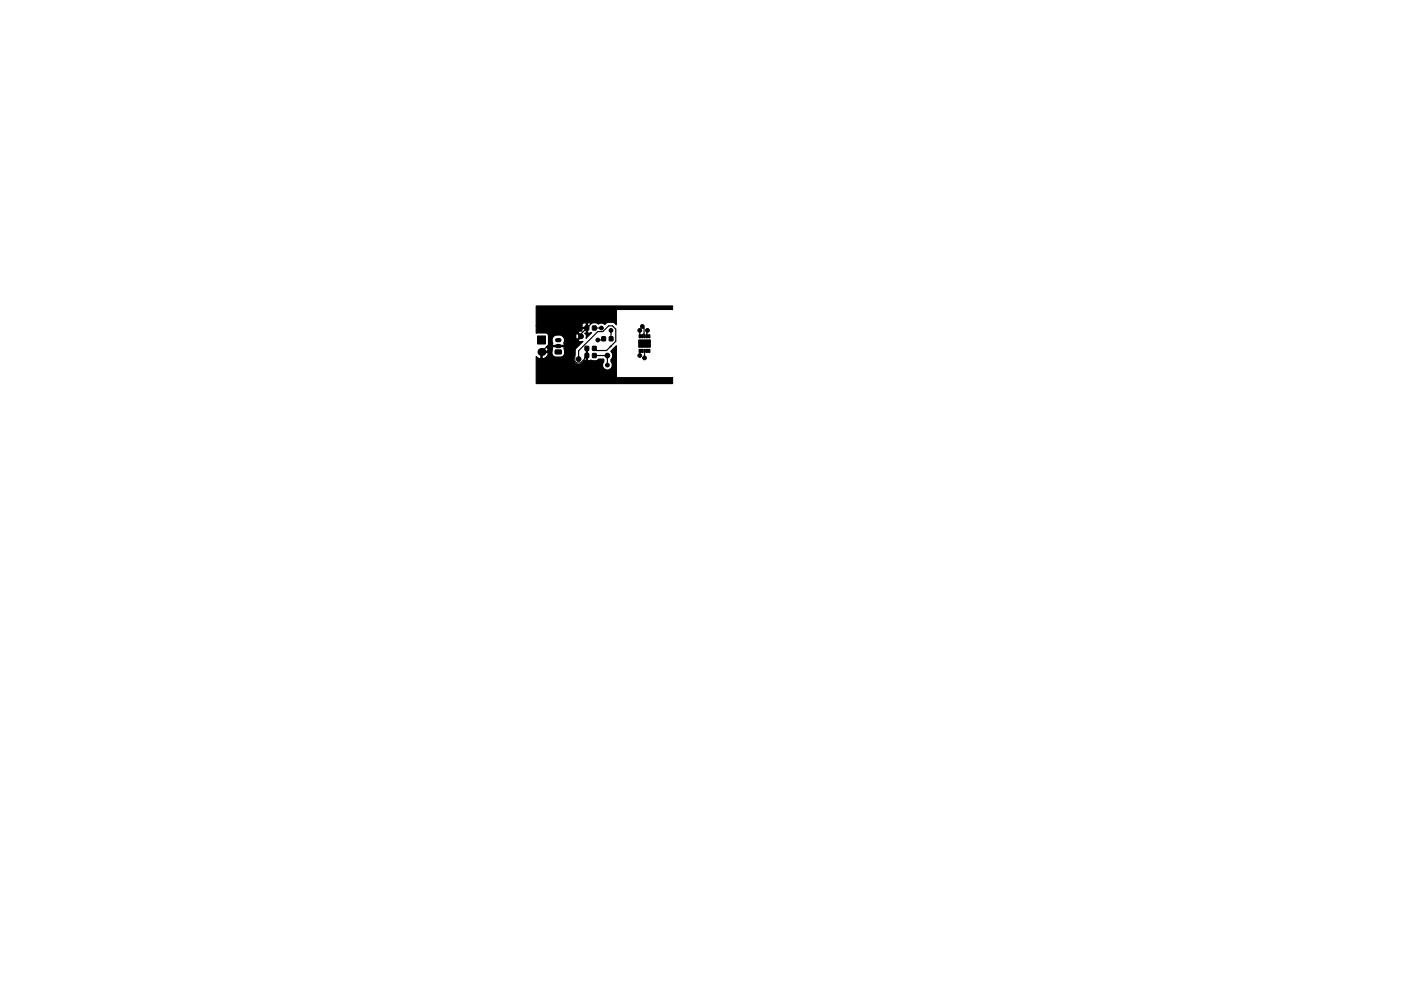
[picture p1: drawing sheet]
<svg xmlns="http://www.w3.org/2000/svg" width="297mm" height="210mm" viewBox="0 0 297 210" stroke-linecap="round" stroke-linejoin="round" font-family="sans-serif">
<g fill="#000" stroke="#000" stroke-width=".21">
<path d="M114 71.3h1.7v1.7h-1.7zM117.7 74.3l1.2-.1 .1 .8-1.2 .1-.1-.2zM124.1 73.5h.7v.8h-.8zM124.1 75h.7v.9l-.8-.1zM124.1 69.2h.7v.8h-.8zM125.6 73.5h.8v.8h-.8zM125.6 75h.8v.9l-.8-.1zM125.6 69.2h.8v.8h-.8zM127.6 71.5h.8l-.1 .8h-.7zM129.2 71.5h.8l-.1 .8h-.7zM135.5 74.1h.3v.7h-.3zM135.5 71h.3v.7h-.3z"/>
<path d="M136 74.1h.3v.7h-.3zM136 71h.3v.7h-.3zM136.5 74.1h.3v.7h-.3zM136.5 71h.3v.7h-.3zM137 74.1h.3v.7h-.3zM137 71h.3v.7h-.3zM137.5 74.1h.3v.7h-.3zM137.5 71h.3v.7h-.3zM135.4 72.1h2.5v1.6h-2.5z"/>
<circle cx="122.7" cy="76.2" r=".5"/>
<circle cx="123.2" cy="71.4" r=".5"/>
<circle cx="125.5" cy="67.6" r=".4"/>
<circle cx="126.8" cy="72.1" r=".4"/>
<circle cx="127.5" cy="69.6" r=".4"/>
<circle cx="128.8" cy="75.4" r=".5"/>
<circle cx="128.8" cy="77.5" r=".4"/>
<circle cx="129.5" cy="70.1" r=".4"/>
<circle cx="135.6" cy="75.4" r=".4"/>
<circle cx="135.6" cy="70.1" r=".4"/>
<circle cx="136.2" cy="69.3" r=".4"/>
<circle cx="136.7" cy="75.9" r=".4"/>
<circle cx="137.3" cy="70.1" r=".4"/>
</g>
<circle cx="114.8" cy="74.7" r=".85" fill="#000"/>
<path d="M118.1 73.4h.5M118.1 72.2h.5" fill="none" stroke="#000" stroke-width=".9"/>
<g fill="none" stroke="#000" stroke-width=".25">
<path d="M121.9 72.7v3.9l.4 .4h.8l.9-.9v-.2l.4-.5v-1.5M125.5 67.6v.9l-2.3 2.3v.6l-2.1 2h-5l-1.3 1.3M126 73.9l.5 .5h2.1l2-2v-2.6l-.7-.7h-.9l-1.2 1.3h-1.1l-4 4v1.8M126 75.4h2.8v2.1M126 69.6h1.5M128 71.9l-.3 .2h-.9M129.5 71.9h.1M129.5 70.1v1.8M135.6 70.1l.1 1.2M135.7 75.4h-.1M136.2 74.4h-.5v1M136.2 69.3l.4 .3v1.2l-.4 .5h.5v-.1"/>
<path d="M137.2 74.4h-.5v1.5M137.3 70.1l-.1 .1v1.1"/>
</g>
<path d="M113.7 64.9h28.9v.8h-11.8l-.1 3.2-.4-.4-.4-.1h-1l-.7 .5a1.14 1.14 0 0 0-1.4-.2 1.44 1.44 0 0 0-1.5-.1l-.4-.1-.3 .1v1.9l.1 .2 .7-.1-1.1 1.2v-.7l-.1-.3h-.2l.3-.3v-.8h-.8l-.1 .2v.3l-.8 .2v.2l.8 .8-.8 .7v.3l.4 .1 .6-.1-1.6 1.6-.1 1.3a1.18 1.18 0 0 0 .2 1.9 1.18 1.18 0 0 0 1.8-.7l.4-.1v-2.5l.3-.1v2.6l.3 .1a.73 .73 0 0 1 .9 0h.8l.3-.3h1l.1 .6a1.04 1.04 0 0 0 .1 1.4 1.04 1.04 0 0 0 1.4 0 1.04 1.04 0 0 0 0-1.4v-.5a1.13 1.13 0 0 0 0-1.8l1.2-1.1 .1 6.7h11.8v1.3h-28.9v-5.7a.81 .81 0 0 0 1 .3v-1.2h.2v1.2a1 1 0 0 0 1.2-1.2h-1.4v-.3l2.3-.1a.98 .98 0 0 0 .9 1.4h.9a1.11 1.11 0 0 0 .8-1.8l.1-.3-.2-.2h-2.3l-.2 .9h-.8v-.2l-.4-.6 .4-.4 .1-1h.7l.2 1.1h2.3l.2-.2-.2-.3a1.08 1.08 0 0 0-.1-1.3h2.7l.1 .4 .2 .1 .6-.6-.6-.6h-.2l-.1 .7-2.7-.1a1.76 1.76 0 0 0-1.9-.1l-.4 .5-.1 .4h-.7v-.9a.64 .64 0 0 0-.6-.7l-2 .1v-1.6h9.7l.1 .4h.8v-.9a.58 .58 0 0 0-.6 0 .58 .58 0 0 0-.3 .5h-9.7z" fill="#000" stroke="#000" stroke-width=".25"/>
</svg>
